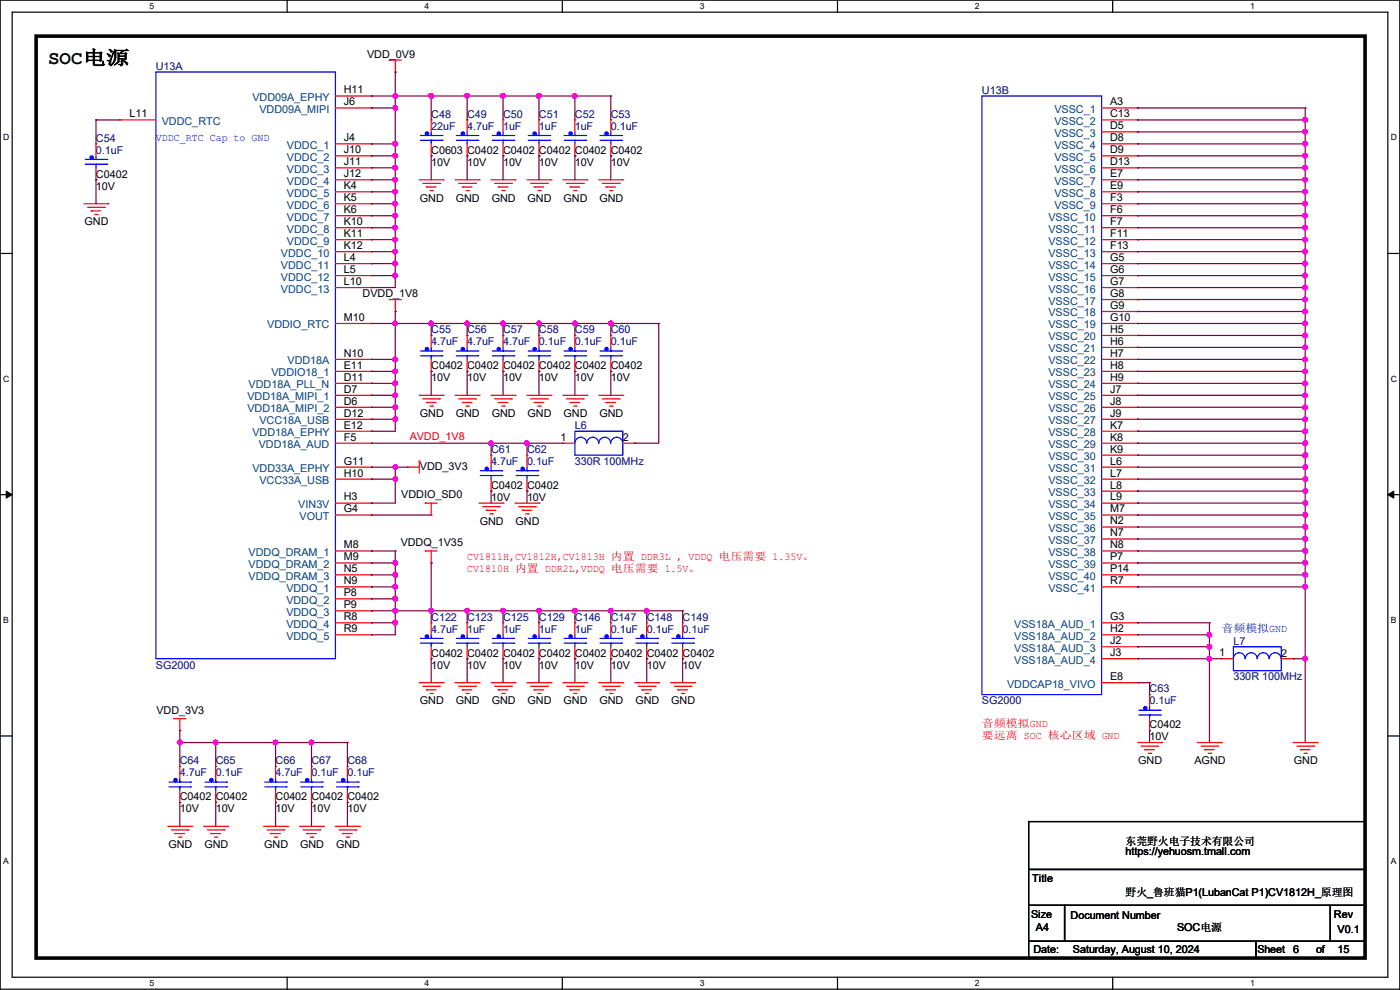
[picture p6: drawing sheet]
<svg xmlns="http://www.w3.org/2000/svg" width="297mm" height="210mm" viewBox="0 0 297 210" stroke-linecap="round" stroke-linejoin="round" font-family="sans-serif">
<defs><g id="words">
<text font-size="4.1" x="10.2" y="13.6">SOC电源</text>
<g font-size="2.3" fill="#000080">
<text x="33.1" y="14.8">U13A</text>
<text x="208.3" y="19.9">U13B</text>
<text x="91.5" y="25">C48</text>
<text x="91.5" y="27.5">22uF</text>
<text x="99.1" y="25">C49</text>
<text x="99.1" y="27.5">4.7uF</text>
<text x="106.7" y="25">C50</text>
<text x="106.7" y="27.5">1uF</text>
<text x="114.3" y="25">C51</text>
<text x="114.3" y="27.5">1uF</text>
<text x="122" y="25">C52</text>
<text x="122" y="27.5">1uF</text>
<text x="129.6" y="25">C53</text>
<text x="129.6" y="27.5">0.1uF</text>
<text x="20.4" y="30.1">C54</text>
<text x="20.4" y="32.6">0.1uF</text>
<text x="91.5" y="70.7">C55</text>
<text x="99.1" y="70.7">C56</text>
<text x="106.7" y="70.7">C57</text>
<text x="114.3" y="70.7">C58</text>
<text x="122" y="70.7">C59</text>
<text x="129.6" y="70.7">C60</text>
<text x="91.5" y="73.2">4.7uF</text>
<text x="99.1" y="73.2">4.7uF</text>
<text x="106.7" y="73.2">4.7uF</text>
<text x="114.3" y="73.2">0.1uF</text>
<text x="122" y="73.2">0.1uF</text>
<text x="129.6" y="73.2">0.1uF</text>
<text x="122" y="91">L6</text>
<text x="104.2" y="96.1">C61</text>
<text x="104.2" y="98.6">4.7uF</text>
<text x="111.8" y="96.1">C62</text>
<text x="111.8" y="98.6">0.1uF</text>
<text x="122" y="98.6">330R 100MHz</text>
<text x="91.5" y="131.7">C122</text>
<text x="99.1" y="131.7">C123</text>
<text x="106.7" y="131.7">C125</text>
<text x="114.3" y="131.7">C129</text>
<text x="122" y="131.7">C146</text>
<text x="129.6" y="131.7">C147</text>
<text x="137.2" y="131.7">C148</text>
<text x="144.8" y="131.7">C149</text>
<text x="91.5" y="134.2">4.7uF</text>
<text x="99.1" y="134.2">1uF</text>
<text x="106.7" y="134.2">1uF</text>
<text x="114.3" y="134.2">1uF</text>
<text x="122" y="134.2">1uF</text>
<text x="129.6" y="134.2">0.1uF</text>
<text x="137.2" y="134.2">0.1uF</text>
<text x="144.8" y="134.2">0.1uF</text>
<text x="261.7" y="136.7">L7</text>
<text x="33.1" y="141.8">SG2000</text>
<text x="208.3" y="149.4">SG2000</text>
<text x="243.9" y="146.9">C63</text>
<text x="243.9" y="149.4">0.1uF</text>
<text x="261.7" y="144.4">330R 100MHz</text>
<text x="38.1" y="162.1">C64</text>
<text x="38.1" y="164.7">4.7uF</text>
<text x="45.8" y="162.1">C65</text>
<text x="45.8" y="164.7">0.1uF</text>
<text x="58.5" y="162.1">C66</text>
<text x="58.5" y="164.7">4.7uF</text>
<text x="66.1" y="162.1">C67</text>
<text x="66.1" y="164.7">0.1uF</text>
<text x="73.7" y="162.1">C68</text>
<text x="73.7" y="164.7">0.1uF</text>
</g>
<g font-size="2.3">
<text x="77.9" y="12.3">VDD_0V9</text>
<text x="72.9" y="19.8">H11</text>
<text x="72.9" y="22.4">J6</text>
<text x="235.5" y="22.4">A3</text>
<text x="27.5" y="24.9">L11</text>
<text x="72.9" y="30">J4</text>
<text x="235.5" y="24.9">C13</text>
<text x="235.5" y="27.4">D5</text>
<text x="235.5" y="30">D8</text>
<text x="72.9" y="32.5">J10</text>
<text x="72.9" y="35.1">J11</text>
<text x="91.5" y="32.6">C0603</text>
<text x="91.5" y="35.1">10V</text>
<text x="99.1" y="32.6">C0402</text>
<text x="99.1" y="35.1">10V</text>
<text x="106.7" y="32.6">C0402</text>
<text x="106.7" y="35.1">10V</text>
<text x="114.3" y="32.6">C0402</text>
<text x="114.3" y="35.1">10V</text>
<text x="122" y="32.6">C0402</text>
<text x="122" y="35.1">10V</text>
<text x="129.6" y="32.6">C0402</text>
<text x="129.6" y="35.1">10V</text>
<text x="235.5" y="32.5">D9</text>
<text x="235.5" y="35.1">D13</text>
<text x="20.4" y="37.7">C0402</text>
<text x="20.4" y="40.2">10V</text>
<text x="72.9" y="37.6">J12</text>
<text x="72.9" y="40.1">K4</text>
<text x="235.5" y="37.6">E7</text>
<text x="235.5" y="40.1">E9</text>
<text x="17.9" y="47.8">GND</text>
<text x="72.9" y="42.7">K5</text>
<text x="72.9" y="45.2">K6</text>
<text x="72.9" y="47.8">K10</text>
<text x="89.1" y="42.8">GND</text>
<text x="96.7" y="42.8">GND</text>
<text x="104.3" y="42.8">GND</text>
<text x="111.9" y="42.8">GND</text>
<text x="119.6" y="42.8">GND</text>
<text x="127.2" y="42.8">GND</text>
<text x="235.5" y="42.7">F3</text>
<text x="235.5" y="45.2">F6</text>
<text x="235.5" y="47.8">F7</text>
<text x="72.9" y="50.3">K11</text>
<text x="72.9" y="52.8">K12</text>
<text x="235.5" y="50.3">F11</text>
<text x="235.5" y="52.8">F13</text>
<text x="72.9" y="55.4">L4</text>
<text x="72.9" y="57.9">L5</text>
<text x="235.5" y="55.4">G5</text>
<text x="235.5" y="57.9">G6</text>
<text x="72.9" y="60.5">L10</text>
<text x="76.9" y="63.1">DVDD_1V8</text>
<text x="235.5" y="60.5">G7</text>
<text x="235.5" y="63">G8</text>
<text x="235.5" y="65.5">G9</text>
<text x="72.9" y="68.1">M10</text>
<text x="235.5" y="68.1">G10</text>
<text x="235.5" y="70.6">H5</text>
<text x="72.9" y="75.7">N10</text>
<text x="235.5" y="73.2">H6</text>
<text x="235.5" y="75.7">H7</text>
<text x="72.9" y="78.2">E11</text>
<text x="72.9" y="80.8">D11</text>
<text x="72.9" y="83.3">D7</text>
<text x="91.5" y="78.3">C0402</text>
<text x="91.5" y="80.9">10V</text>
<text x="99.1" y="78.3">C0402</text>
<text x="99.1" y="80.9">10V</text>
<text x="106.7" y="78.3">C0402</text>
<text x="106.7" y="80.9">10V</text>
<text x="114.3" y="78.3">C0402</text>
<text x="114.3" y="80.9">10V</text>
<text x="122" y="78.3">C0402</text>
<text x="122" y="80.9">10V</text>
<text x="129.6" y="78.3">C0402</text>
<text x="129.6" y="80.9">10V</text>
<text x="235.5" y="78.2">H8</text>
<text x="235.5" y="80.8">H9</text>
<text x="235.5" y="83.3">J7</text>
<text x="72.9" y="85.9">D6</text>
<text x="72.9" y="88.4">D12</text>
<text x="89.1" y="88.5">GND</text>
<text x="96.7" y="88.5">GND</text>
<text x="104.3" y="88.5">GND</text>
<text x="111.9" y="88.5">GND</text>
<text x="119.6" y="88.5">GND</text>
<text x="127.2" y="88.5">GND</text>
<text x="235.5" y="85.9">J8</text>
<text x="235.5" y="88.4">J9</text>
<text x="72.9" y="90.9">E12</text>
<text x="72.9" y="93.5">F5</text>
<text x="118.9" y="93.5">1</text>
<text x="132.1" y="93.6">2</text>
<text x="235.5" y="90.9">K7</text>
<text x="235.5" y="93.5">K8</text>
<text x="72.9" y="98.6">G11</text>
<text x="72.9" y="101.1">H10</text>
<text x="89.1" y="99.7">VDD_3V3</text>
<text x="235.5" y="96">K9</text>
<text x="235.5" y="98.6">L6</text>
<text x="235.5" y="101.1">L7</text>
<text x="72.9" y="106.2">H3</text>
<text x="85.1" y="105.7">VDDIO_SD0</text>
<text x="104.2" y="103.7">C0402</text>
<text x="104.2" y="106.3">10V</text>
<text x="111.8" y="103.7">C0402</text>
<text x="111.8" y="106.3">10V</text>
<text x="235.5" y="103.6">L8</text>
<text x="235.5" y="106.2">L9</text>
<text x="72.9" y="108.7">G4</text>
<text x="101.8" y="111.3">GND</text>
<text x="109.4" y="111.3">GND</text>
<text x="235.5" y="108.7">M7</text>
<text x="235.5" y="111.3">N2</text>
<text x="235.5" y="113.8">N7</text>
<text x="72.9" y="116.3">M8</text>
<text x="72.9" y="118.9">M9</text>
<text x="85" y="115.9">VDDQ_1V35</text>
<text x="235.5" y="116.3">N8</text>
<text x="235.5" y="118.9">P7</text>
<text x="72.9" y="121.4">N5</text>
<text x="72.9" y="124">N9</text>
<text x="235.5" y="121.4">P14</text>
<text x="235.5" y="124">R7</text>
<text x="72.9" y="126.5">P8</text>
<text x="72.9" y="129">P9</text>
<text x="72.9" y="131.6">R8</text>
<text x="235.5" y="131.6">G3</text>
<text x="72.9" y="134.1">R9</text>
<text x="235.5" y="134.1">H2</text>
<text x="235.5" y="136.7">J2</text>
<text x="91.5" y="139.3">C0402</text>
<text x="91.5" y="141.8">10V</text>
<text x="99.1" y="139.3">C0402</text>
<text x="99.1" y="141.8">10V</text>
<text x="106.7" y="139.3">C0402</text>
<text x="106.7" y="141.8">10V</text>
<text x="114.3" y="139.3">C0402</text>
<text x="114.3" y="141.8">10V</text>
<text x="122" y="139.3">C0402</text>
<text x="122" y="141.8">10V</text>
<text x="129.6" y="139.3">C0402</text>
<text x="129.6" y="141.8">10V</text>
<text x="137.2" y="139.3">C0402</text>
<text x="137.2" y="141.8">10V</text>
<text x="144.8" y="139.3">C0402</text>
<text x="144.8" y="141.8">10V</text>
<text x="235.5" y="139.2">J3</text>
<text x="258.6" y="139.2">1</text>
<text x="271.8" y="139.3">2</text>
<text x="89.1" y="149.4">GND</text>
<text x="96.7" y="149.4">GND</text>
<text x="104.3" y="149.4">GND</text>
<text x="111.9" y="149.4">GND</text>
<text x="119.6" y="149.4">GND</text>
<text x="127.2" y="149.4">GND</text>
<text x="134.8" y="149.4">GND</text>
<text x="142.4" y="149.4">GND</text>
<text x="235.5" y="144.3">E8</text>
<text x="33.2" y="151.5">VDD_3V3</text>
<text x="243.9" y="154.5">C0402</text>
<text x="243.9" y="157.1">10V</text>
<text x="241.5" y="162.1">GND</text>
<text x="253.4" y="162.1">AGND</text>
<text x="274.5" y="162.1">GND</text>
<text x="38.1" y="169.8">C0402</text>
<text x="38.1" y="172.3">10V</text>
<text x="45.8" y="169.8">C0402</text>
<text x="45.8" y="172.3">10V</text>
<text x="58.5" y="169.8">C0402</text>
<text x="58.5" y="172.3">10V</text>
<text x="66.1" y="169.8">C0402</text>
<text x="66.1" y="172.3">10V</text>
<text x="73.7" y="169.8">C0402</text>
<text x="73.7" y="172.3">10V</text>
<text x="35.7" y="179.9">GND</text>
<text x="43.4" y="179.9">GND</text>
<text x="56.1" y="179.9">GND</text>
<text x="63.7" y="179.9">GND</text>
<text x="71.3" y="179.9">GND</text>
<text x="238.8" y="179.2">东莞野火电子技术有限公司</text>
<text x="238.8" y="181.4">https://yehuosm.tmall.com</text>
<text x="219" y="187">Title</text>
<text x="238.8" y="190.1">野火_鲁班猫P1(LubanCat P1)CV1812H_原理图</text>
<text x="218.7" y="194.6">Size</text>
<text x="219.8" y="197.4">A4</text>
<text x="227.1" y="194.9">Document Number</text>
<text x="249.7" y="197.4">SOC电源</text>
<text x="283" y="194.6">Rev</text>
<text x="283.8" y="197.9">V0.1</text>
<text x="219.2" y="202.3">Date:</text>
<text x="227.6" y="202.3">Saturday, August 10, 2024</text>
<text x="266.8" y="202.3">Sheet</text>
<text x="274.4" y="202.3">6</text>
<text x="279.2" y="202.3">of</text>
<text x="283.8" y="202.3">15</text>
</g>
<g font-size="2.3" fill="#004080">
<text x="53.6" y="21.4">VDD09A_EPHY</text>
<text x="55" y="24">VDD09A_MIPI</text>
<text x="223.7" y="24">VSSC_1</text>
<text x="34.3" y="26.5">VDDC_RTC</text>
<text x="223.7" y="26.5">VSSC_2</text>
<text x="223.7" y="29">VSSC_3</text>
<text x="60.9" y="31.6">VDDC_1</text>
<text x="60.9" y="34.1">VDDC_2</text>
<text x="223.7" y="31.6">VSSC_4</text>
<text x="223.7" y="34.1">VSSC_5</text>
<text x="60.9" y="36.7">VDDC_3</text>
<text x="60.9" y="39.2">VDDC_4</text>
<text x="60.9" y="41.7">VDDC_5</text>
<text x="223.7" y="36.7">VSSC_6</text>
<text x="223.7" y="39.2">VSSC_7</text>
<text x="223.7" y="41.7">VSSC_8</text>
<text x="60.9" y="44.3">VDDC_6</text>
<text x="60.9" y="46.8">VDDC_7</text>
<text x="222.4" y="46.8">VSSC_10</text>
<text x="223.7" y="44.3">VSSC_9</text>
<text x="60.9" y="49.4">VDDC_8</text>
<text x="60.9" y="51.9">VDDC_9</text>
<text x="222.4" y="49.4">VSSC_11</text>
<text x="222.4" y="51.9">VSSC_12</text>
<text x="59.6" y="54.4">VDDC_10</text>
<text x="59.6" y="57">VDDC_11</text>
<text x="59.6" y="59.5">VDDC_12</text>
<text x="222.4" y="54.4">VSSC_13</text>
<text x="222.4" y="57">VSSC_14</text>
<text x="222.4" y="59.5">VSSC_15</text>
<text x="59.6" y="62.1">VDDC_13</text>
<text x="222.4" y="62.1">VSSC_16</text>
<text x="222.4" y="64.6">VSSC_17</text>
<text x="56.7" y="69.7">VDDIO_RTC</text>
<text x="222.4" y="67.1">VSSC_18</text>
<text x="222.4" y="69.7">VSSC_19</text>
<text x="61" y="77.3">VDD18A</text>
<text x="222.4" y="72.2">VSSC_20</text>
<text x="222.4" y="74.8">VSSC_21</text>
<text x="222.4" y="77.3">VSSC_22</text>
<text x="52.7" y="82.4">VDD18A_PLL_N</text>
<text x="57.6" y="79.8">VDDIO18_1</text>
<text x="222.4" y="79.8">VSSC_23</text>
<text x="222.4" y="82.4">VSSC_24</text>
<text x="52.5" y="84.9">VDD18A_MIPI_1</text>
<text x="52.5" y="87.5">VDD18A_MIPI_2</text>
<text x="222.4" y="84.9">VSSC_25</text>
<text x="222.4" y="87.5">VSSC_26</text>
<text x="53.6" y="92.5">VDD18A_EPHY</text>
<text x="54.9" y="95.1">VDD18A_AUD</text>
<text x="55" y="90">VCC18A_USB</text>
<text x="222.4" y="90">VSSC_27</text>
<text x="222.4" y="92.5">VSSC_28</text>
<text x="222.4" y="95.1">VSSC_29</text>
<text x="53.6" y="100.2">VDD33A_EPHY</text>
<text x="222.4" y="97.6">VSSC_30</text>
<text x="222.4" y="100.2">VSSC_31</text>
<text x="55" y="102.7">VCC33A_USB</text>
<text x="63.3" y="107.8">VIN3V</text>
<text x="222.4" y="102.7">VSSC_32</text>
<text x="222.4" y="105.2">VSSC_33</text>
<text x="222.4" y="107.8">VSSC_34</text>
<text x="63.5" y="110.3">VOUT</text>
<text x="222.4" y="110.3">VSSC_35</text>
<text x="222.4" y="112.9">VSSC_36</text>
<text x="52.7" y="117.9">VDDQ_DRAM_1</text>
<text x="222.4" y="115.4">VSSC_37</text>
<text x="222.4" y="117.9">VSSC_38</text>
<text x="52.7" y="120.5">VDDQ_DRAM_2</text>
<text x="52.7" y="123">VDDQ_DRAM_3</text>
<text x="60.7" y="125.6">VDDQ_1</text>
<text x="222.4" y="120.5">VSSC_39</text>
<text x="222.4" y="123">VSSC_40</text>
<text x="222.4" y="125.6">VSSC_41</text>
<text x="60.7" y="128.1">VDDQ_2</text>
<text x="60.7" y="130.6">VDDQ_3</text>
<text x="60.7" y="133.2">VDDQ_4</text>
<text x="60.7" y="135.7">VDDQ_5</text>
<text x="215.2" y="133.2">VSS18A_AUD_1</text>
<text x="215.2" y="135.7">VSS18A_AUD_2</text>
<text x="215.2" y="138.3">VSS18A_AUD_3</text>
<text x="215.2" y="140.8">VSS18A_AUD_4</text>
<text x="213.7" y="145.9">VDDCAP18_VIVO</text>
</g>
<g font-size="2.3" fill="#00f">
<text x="33.1" y="29.8">VDDC_RTC Cap to GND</text>
<text x="259.1" y="134">音频模拟GND</text>
</g>
<g font-size="2.3" fill="#f00">
<text x="86.9" y="93.3">AVDD_1V8</text>
<text x="99.1" y="118.7">CV1811H,CV1812H,CV1813H 内置 DDR3L , VDDQ 电压需要 1.35V。</text>
<text x="99.1" y="121.3">CV1810H 内置 DDR2L,VDDQ 电压需要 1.5V。</text>
<text x="208.3" y="154.3">音频模拟GND</text>
<text x="208.3" y="156.8">要远离 SOC 核心区域 GND</text>
</g>
<g font-size="1.8">
<text x="31.7" y="1.9">5</text>
<text x="90.1" y="1.9">4</text>
<text x="148.5" y="1.9">3</text>
<text x="206.8" y="1.9">2</text>
<text x="265.2" y="1.9">1</text>
<text x=".7" y="29.8">D</text>
<text x="295.1" y="29.8">D</text>
<text x=".7" y="80.9">C</text>
<text x="295.1" y="80.9">C</text>
<text x=".7" y="132.1">B</text>
<text x="295.1" y="132.1">B</text>
<text x=".7" y="183.3">A</text>
<text x="295.1" y="183.3">A</text>
<text x="31.7" y="209.2">5</text>
<text x="90.1" y="209.2">4</text>
<text x="148.5" y="209.2">3</text>
<text x="206.8" y="209.2">2</text>
<text x="265.2" y="209.2">1</text>
</g>
</g></defs>
<path d="M0 0h297v209.8h-297zM2.6 2.6h291.8v204.7h-291.8z" fill="none" stroke="#000" stroke-width=".25"/>
<g fill="#fff">
<path d="M31.7 .3h1v2h-1z"/>
<path d="M31.7 207.6h1v1.9h-1z"/>
</g>
<path d="M60.9 0v2.6M60.9 207.3v2.5" fill="none" stroke="#000" stroke-width=".25"/>
<g fill="#fff">
<path d="M90.1 .3h1v2h-1z"/>
<path d="M90.1 207.6h1v1.9h-1z"/>
</g>
<path d="M119.3 0v2.6M119.3 207.3v2.5" fill="none" stroke="#000" stroke-width=".25"/>
<g fill="#fff">
<path d="M148.5 .3h.9v2h-.9z"/>
<path d="M148.5 207.6h.9v1.9h-.9z"/>
</g>
<path d="M177.7 0v2.6M177.7 207.3v2.5" fill="none" stroke="#000" stroke-width=".25"/>
<g fill="#fff">
<path d="M206.8 .3h1v2h-1z"/>
<path d="M206.8 207.6h1v1.9h-1z"/>
</g>
<path d="M236.1 0v2.6M236.1 207.3v2.5" fill="none" stroke="#000" stroke-width=".25"/>
<g fill="#fff">
<path d="M265.2 .3h1v2h-1z"/>
<path d="M265.2 207.6h1v1.9h-1z"/>
<path d="M.7 28.2h1.2v1.9h-1.2z"/>
<path d="M295.1 28.2h1.2v1.9h-1.2z"/>
<path d="M.7 79.3h1.2v2h-1.2z"/>
<path d="M295.1 79.3h1.2v2h-1.2z"/>
</g>
<path d="M0 53.8h2.6M294.4 53.8h2.6" fill="none" stroke="#000" stroke-width=".25"/>
<g fill="#fff">
<path d="M.7 130.5h1.2v2h-1.2z"/>
<path d="M295.1 130.5h1.1v2h-1.1z"/>
</g>
<path d="M0 104.9h2.6M294.4 104.9h2.6" fill="none" stroke="#000" stroke-width=".25"/>
<path d="M1.3 104.2l1.3 .7-1.3 .8zM294.4 104.9l1.3-.7v1.5z" fill="#000" stroke="#000" stroke-width=".21"/>
<g fill="#fff">
<path d="M.7 181.7h1.2v2h-1.2z"/>
<path d="M295.1 181.7h1.1v2h-1.1z"/>
</g>
<path d="M0 156.1h2.6M294.4 156.1h2.6M218.2 174.3h71.4v10.1h-71.4zM218.2 184.4h71.4v7.7h-71.4zM218.2 192.1h7.6v7.6h-7.6zM218.2 199.7h48.3v3.5h-48.3zM225.8 192.1h56.4v7.6h-56.4zM266.5 199.7h23.1v3.5h-23.1zM282.2 192.1h7.4v7.6h-7.4z" fill="none" stroke="#000" stroke-width=".25"/>
<path d="M7.7 7.7h281.9v195.5h-281.9z" fill="none" stroke="#000" stroke-width=".76"/>
<g fill="none" stroke="#f00" stroke-width=".25">
<path d="M82.6 12.7h.1M82.6 12.7h2.5M83.9 15.3h.1M83.9 12.7v2.6M20.4 30.5h.1M20.4 38.1h.1M20.4 30.5v2.6M20.4 35.6v2.5M25.4 25.4h.1M25.4 25.4h7.7M71.2 38.1h7.6M71.2 20.4h7.6"/>
<path d="M71.2 22.9h7.6M71.2 30.5h7.6M71.2 33.1h7.6M71.2 35.6h7.6M78.8 20.4h.1M78.8 22.9h.1M78.8 30.5h.1M78.8 33.1h.1M78.8 35.6h.1M78.8 38.1h.1M88.9 38.1h5.1M89.7 38.9h3.6"/>
<path d="M90.5 39.7h.1M90.5 39.7h2M91.5 25.4h.1M91.5 33.1h.1M91.5 25.4v2.6M91.5 30.5v2.6M93.3 38.9h.1M94 38.1h.1M96.6 38.1h5M97.3 38.9h3.6M98.1 39.7h.1M98.1 39.7h2"/>
<path d="M99.1 25.4h.1M99.1 33.1h.1M99.1 25.4v2.6M99.1 30.5v2.6M100.9 38.9h.1M101.6 38.1h.1M104.2 38.1h5.1M104.9 38.9h3.6M105.7 39.7h.1M105.7 39.7h2M106.7 25.4h.1M106.7 33.1h.1"/>
<path d="M106.7 25.4v2.6M106.7 30.5v2.6M108.5 38.9h.1M109.3 38.1h.1M111.8 38.1h5.1M112.6 38.9h3.5M113.3 39.7h.1M113.3 39.7h2.1M114.3 25.4h.1M114.3 33.1h.1M114.3 25.4v2.6M114.3 30.5v2.6"/>
<path d="M116.1 38.9h.1M116.9 38.1h.1M119.4 38.1h5.1M120.2 38.9h3.5M120.9 39.7h.1M120.9 39.7h2.1M122 25.4h.1M122 33.1h.1M122 25.4v2.6M122 30.5v2.6M123.7 38.9h.1M124.5 38.1h.1"/>
<path d="M127 38.1h5.1M127.8 38.9h3.6M128.6 39.7h.1M128.6 39.7h2M129.6 25.4h.1M129.6 33.1h.1M129.6 25.4v2.6M129.6 30.5v2.6M131.4 38.9h.1M132.1 38.1h.1M233.7 38.1h7.6M233.7 22.9h7.6"/>
<path d="M233.7 30.5h7.6M233.7 33.1h7.6M233.7 35.6h7.6M233.7 25.4h7.6M233.7 28h7.6M241.3 25.4h.1M241.3 28h.1M241.3 30.5h.1M241.3 33.1h.1M241.3 35.6h.1M241.3 38.1h.1M241.3 22.9h.1"/>
<path d="M17.8 43.2h5.1M18.6 44h3.5M19.3 44.7h.1M19.3 44.7h2.1M20.1 45.5h.5M20.6 45.5h.1M22.1 44h.1M22.9 43.2h.1M71.2 43.2h7.6M71.2 40.7h7.6M71.2 45.8h7.6M71.2 48.3h7.6"/>
<path d="M71.2 50.8h7.6M71.2 53.4h7.6M71.2 55.9h7.6M71.2 58.5h7.6M78.8 40.7h.1M78.8 43.2h.1M78.8 45.8h.1M78.8 48.3h.1M78.8 50.8h.1M78.8 53.4h.1M78.8 55.9h.1M78.8 58.5h.1"/>
<path d="M91.2 40.4h.5M91.7 40.4h.1M98.8 40.4h.6M99.4 40.4h.1M106.5 40.4h.5M107 40.4h.1M114.1 40.4h.5M114.6 40.4h.1M121.7 40.4h.5M122.2 40.4h.1M129.3 40.4h.5M129.8 40.4h.1"/>
<path d="M233.7 43.2h7.6M233.7 40.7h7.6M233.7 45.8h7.6M233.7 48.3h7.6M233.7 50.8h7.6M233.7 53.4h7.6M233.7 55.9h7.6M233.7 58.5h7.6M241.3 40.7h.1M241.3 43.2h.1M241.3 45.8h.1M241.3 48.3h.1"/>
<path d="M241.3 50.8h.1M241.3 53.4h.1M241.3 55.9h.1M241.3 58.5h.1M71.2 61h7.6M71.2 68.6h7.6M71.2 76.2h7.6M71.2 78.8h7.6M78.8 61h.1M78.8 68.6h.1M78.8 76.2h.1M78.8 78.8h.1"/>
<path d="M82.6 63.5h.1M82.6 63.5h2.5M83.9 66.1h.1M83.9 63.5v2.6M91.5 71.2h.1M91.5 78.8h.1M91.5 71.2v2.5M91.5 76.2v2.6M99.1 71.2h.1M99.1 78.8h.1M99.1 71.2v2.5M99.1 76.2v2.6"/>
<path d="M106.7 71.2h.1M106.7 78.8h.1M106.7 71.2v2.5M106.7 76.2v2.6M114.3 71.2h.1M114.3 78.8h.1M114.3 71.2v2.5M114.3 76.2v2.6M122 71.2h.1M122 78.8h.1M122 71.2v2.5M122 76.2v2.6"/>
<path d="M129.6 71.2h.1M129.6 78.8h.1M129.6 71.2v2.5M129.6 76.2v2.6M233.7 63.5h7.6M233.7 61h7.6M233.7 68.6h7.6M233.7 76.2h7.6M233.7 78.8h7.6M233.7 66.1h7.6M233.7 71.2h7.6M233.7 73.7h7.6"/>
<path d="M241.3 61h.1M241.3 63.5h.1M241.3 66.1h.1M241.3 68.6h.1M241.3 71.2h.1M241.3 73.7h.1M241.3 76.2h.1M241.3 78.8h.1M71.2 83.9h7.6M71.2 99.1h7.6M71.2 81.3h7.6M71.2 86.4h7.6"/>
<path d="M71.2 88.9h7.6M71.2 91.5h7.6M71.2 94h7.6M78.8 81.3h.1M78.8 83.9h.1M78.8 86.4h.1M78.8 88.9h.1M78.8 91.5h.1M78.8 94h.1M78.8 99.1h.1M86.4 99.1h.1M86.4 99.1h2.5"/>
<path d="M88.9 97.8h.1M88.9 83.9h5.1M88.9 97.8v2.6M89.7 84.6h3.6M90.5 85.4h.1M90.5 85.4h2M91.2 86.1h.5M91.7 86.1h.1M93.3 84.6h.1M94 83.9h.1M96.6 83.9h5M97.3 84.6h3.6"/>
<path d="M98.1 85.4h.1M98.1 85.4h2M98.8 86.1h.6M99.4 86.1h.1M100.9 84.6h.1M101.6 83.9h.1M104.2 96.6h.1M104.2 83.9h5.1M104.2 96.6v2.5M104.9 84.6h3.6M105.7 85.4h.1M105.7 85.4h2"/>
<path d="M106.5 86.1h.5M107 86.1h.1M108.5 84.6h.1M109.3 83.9h.1M111.8 96.6h.1M111.8 83.9h5.1M111.8 96.6v2.5M112.6 84.6h3.5M113.3 85.4h.1M113.3 85.4h2.1M114.1 86.1h.5M114.6 86.1h.1"/>
<path d="M116.1 84.6h.1M116.9 83.9h.1M119.4 94h.1M119.4 83.9h5.1M119.4 94h2.6M120.2 84.6h3.5M120.9 85.4h.1M120.9 85.4h2.1M121.7 86.1h.5M122.2 86.1h.1M123.7 84.6h.1M124.5 83.9h.1"/>
<path d="M127 83.9h5.1M127.8 84.6h3.6M128.6 85.4h.1M128.6 85.4h2M129.3 86.1h.5M129.8 86.1h.1M131.4 84.6h.1M132.1 83.9h.1M132.1 94h2.6M134.7 94h.1M233.7 83.9h7.6M233.7 99.1h7.6"/>
<path d="M233.7 81.3h7.6M233.7 86.4h7.6M233.7 88.9h7.6M233.7 91.5h7.6M233.7 94h7.6M233.7 96.6h7.6M241.3 81.3h.1M241.3 83.9h.1M241.3 86.4h.1M241.3 88.9h.1M241.3 91.5h.1M241.3 94h.1"/>
<path d="M241.3 96.6h.1M241.3 99.1h.1M71.2 106.7h7.6M71.2 116.9h7.6M71.2 101.6h7.6M71.2 109.3h7.6M71.2 119.4h7.6M78.8 101.6h.1M78.8 106.7h.1M78.8 109.3h.1M78.8 116.9h.1M78.8 119.4h.1"/>
<path d="M90.2 106.7h.1M90.2 116.9h.1M90.2 106.7h2.6M90.2 116.9h2.6M91.5 109.3h.1M91.5 119.4h.1M91.5 106.7v2.6M91.5 116.9v2.5M101.6 106.7h5.1M102.4 107.5h3.6M103.2 108.2h.1M103.2 108.2h2"/>
<path d="M103.9 109h.5M104.2 104.2h.1M104.2 101.6v2.6M104.4 109h.1M106 107.5h.1M106.7 106.7h.1M109.3 106.7h5M110 107.5h3.6M110.8 108.2h.1M110.8 108.2h2M111.5 109h.6M111.8 104.2h.1"/>
<path d="M111.8 101.6v2.6M112.1 109h.1M113.6 107.5h.1M114.3 106.7h.1M233.7 106.7h7.6M233.7 116.9h7.6M233.7 101.6h7.6M233.7 109.3h7.6M233.7 119.4h7.6M233.7 104.2h7.6M233.7 111.8h7.6M233.7 114.3h7.6"/>
<path d="M241.3 101.6h.1M241.3 104.2h.1M241.3 106.7h.1M241.3 109.3h.1M241.3 111.8h.1M241.3 114.3h.1M241.3 116.9h.1M241.3 119.4h.1M71.2 122h7.6M71.2 124.5h7.6M71.2 127h7.6M71.2 129.6h7.6"/>
<path d="M71.2 132.1h7.6M71.2 134.7h7.6M78.8 122h.1M78.8 124.5h.1M78.8 127h.1M78.8 129.6h.1M78.8 132.1h.1M78.8 134.7h.1M91.5 132.1h.1M91.5 139.7h.1M91.5 132.1v2.6M91.5 137.2v2.5"/>
<path d="M99.1 132.1h.1M99.1 139.7h.1M99.1 132.1v2.6M99.1 137.2v2.5M106.7 132.1h.1M106.7 139.7h.1M106.7 132.1v2.6M106.7 137.2v2.5M114.3 132.1h.1M114.3 139.7h.1M114.3 132.1v2.6M114.3 137.2v2.5"/>
<path d="M122 132.1h.1M122 139.7h.1M122 132.1v2.6M122 137.2v2.5M129.6 132.1h.1M129.6 139.7h.1M129.6 132.1v2.6M129.6 137.2v2.5M137.2 132.1h.1M137.2 139.7h.1M137.2 132.1v2.6M137.2 137.2v2.5"/>
<path d="M144.8 132.1h.1M144.8 139.7h.1M144.8 132.1v2.6M144.8 137.2v2.5M233.7 122h7.6M233.7 124.5h7.6M233.7 132.1h7.6M233.7 134.7h7.6M233.7 137.2h7.6M233.7 139.7h7.6M241.3 122h.1M241.3 124.5h.1"/>
<path d="M241.3 132.1h.1M241.3 134.7h.1M241.3 137.2h.1M241.3 139.7h.1M259.1 139.7h.1M259.1 139.7h2.6M271.8 139.7h2.6M274.4 139.7h.1M36.9 152.4h.1M36.9 152.4h2.5M38.1 155h.1M38.1 152.4v2.6"/>
<path d="M88.9 144.8h5.1M89.7 145.6h3.6M90.5 146.3h.1M90.5 146.3h2M91.2 147.1h.5M91.7 147.1h.1M93.3 145.6h.1M94 144.8h.1M96.6 144.8h5M97.3 145.6h3.6M98.1 146.3h.1M98.1 146.3h2"/>
<path d="M98.8 147.1h.6M99.4 147.1h.1M100.9 145.6h.1M101.6 144.8h.1M104.2 144.8h5.1M104.9 145.6h3.6M105.7 146.3h.1M105.7 146.3h2M106.5 147.1h.5M107 147.1h.1M108.5 145.6h.1M109.3 144.8h.1"/>
<path d="M111.8 144.8h5.1M112.6 145.6h3.5M113.3 146.3h.1M113.3 146.3h2.1M114.1 147.1h.5M114.6 147.1h.1M116.1 145.6h.1M116.9 144.8h.1M119.4 144.8h5.1M120.2 145.6h3.5M120.9 146.3h.1M120.9 146.3h2.1"/>
<path d="M121.7 147.1h.5M122.2 147.1h.1M123.7 145.6h.1M124.5 144.8h.1M127 144.8h5.1M127.8 145.6h3.6M128.6 146.3h.1M128.6 146.3h2M129.3 147.1h.5M129.8 147.1h.1M131.4 145.6h.1M132.1 144.8h.1"/>
<path d="M134.7 144.8h5M135.4 145.6h3.6M136.2 146.3h.1M136.2 146.3h2M136.9 147.1h.6M137.5 147.1h.1M139 145.6h.1M139.7 144.8h.1M142.3 144.8h5.1M143 145.6h3.6M143.8 146.3h.1M143.8 146.3h2"/>
<path d="M144.6 147.1h.5M145.1 147.1h.1M146.6 145.6h.1M147.4 144.8h.1M233.7 144.8h7.6M241.3 144.8h.1M241.3 157.5h5.1M242.1 158.3h3.6M242.9 159h.1M242.9 159h2M243.6 159.8h.5M243.9 147.4h.1"/>
<path d="M243.9 155h.1M243.9 147.4v2.5M243.9 152.4v2.6M244.1 159.8h.1M245.7 158.3h.1M246.4 157.5h.1M254 157.5h5.1M254.8 158.3h3.6M255.6 159h.1M255.6 159h2M256.3 159.8h.5M256.8 159.8h.1"/>
<path d="M258.4 158.3h.1M259.1 157.5h.1M274.4 157.5h5M275.1 158.3h3.6M275.9 159h.1M275.9 159h2M276.6 159.8h.6M277.2 159.8h.1M278.7 158.3h.1M279.4 157.5h.1M35.6 175.3h5.1M36.4 176.1h3.5"/>
<path d="M37.1 176.8h.1M37.1 176.8h2.1M37.9 177.6h.5M38.1 162.6h.1M38.1 170.2h.1M38.1 162.6v2.5M38.1 167.7v2.5M38.4 177.6h.1M39.9 176.1h.1M40.7 175.3h.1M43.2 175.3h5.1M44 176.1h3.5"/>
<path d="M44.7 176.8h.1M44.7 176.8h2.1M45.5 177.6h.5M45.8 162.6h.1M45.8 170.2h.1M45.8 162.6v2.5M45.8 167.7v2.5M46 177.6h.1M47.5 176.1h.1M48.3 175.3h.1M55.9 175.3h5.1M56.7 176.1h3.5"/>
<path d="M57.4 176.8h.1M57.4 176.8h2.1M58.2 177.6h.5M58.5 162.6h.1M58.5 170.2h.1M58.5 162.6v2.5M58.5 167.7v2.5M58.7 177.6h.1M60.2 176.1h.1M61 175.3h.1M63.5 175.3h5.1M64.3 176.1h3.6"/>
<path d="M65.1 176.8h.1M65.1 176.8h2M65.8 177.6h.5M66.1 162.6h.1M66.1 170.2h.1M66.1 162.6v2.5M66.1 167.7v2.5M66.3 177.6h.1M67.9 176.1h.1M68.6 175.3h.1M71.2 175.3h5M71.9 176.1h3.6"/>
<path d="M72.7 176.8h.1M72.7 176.8h2M73.4 177.6h.6M73.7 162.6h.1M73.7 170.2h.1M73.7 162.6v2.5M73.7 167.7v2.5M74 177.6h.1M75.5 176.1h.1M76.2 175.3h.1"/>
</g>
<g fill="none" stroke="#00f" stroke-width=".25">
<path d="M33.1 15.3h38.1v124.4h-38.1zM18.1 34.8h4.5M18.1 33.8h4.5M20.4 34.8h.1M20.4 33.8h.1M20.4 33.1v.7M20.4 34.8v.8M22.6 34.8h.1M22.6 33.8h.1M89.2 29.8h4.6M89.2 28.7h4.6M91.5 29.8h.1"/>
<path d="M91.5 28.7h.1M91.5 28v.7M91.5 29.8v.7M93.8 29.8h.1M93.8 28.7h.1M96.8 29.8h4.6M96.8 28.7h4.6M99.1 29.8h.1M99.1 28.7h.1M99.1 28v.7M99.1 29.8v.7M101.4 29.8h.1"/>
<path d="M101.4 28.7h.1M104.4 29.8h4.6M104.4 28.7h4.6M106.7 29.8h.1M106.7 28.7h.1M106.7 28v.7M106.7 29.8v.7M109 29.8h.1M109 28.7h.1M112.1 29.8h4.5M112.1 28.7h4.5M114.3 29.8h.1"/>
<path d="M114.3 28.7h.1M114.3 28v.7M114.3 29.8v.7M116.6 29.8h.1M116.6 28.7h.1M119.7 29.8h4.5M119.7 28.7h4.5M122 29.8h.1M122 28.7h.1M122 28v.7M122 29.8v.7M124.2 29.8h.1"/>
<path d="M124.2 28.7h.1M127.3 29.8h4.6M127.3 28.7h4.6M129.6 29.8h.1M129.6 28.7h.1M129.6 28v.7M129.6 29.8v.7M131.9 29.8h.1M131.9 28.7h.1M208.3 20.4h25.4v127h-25.4zM89.2 75.5h4.6M89.2 74.5h4.6"/>
<path d="M91.5 75.5h.1M91.5 74.5h.1M91.5 73.7v.8M91.5 75.5v.7M93.8 75.5h.1M93.8 74.5h.1M96.8 75.5h4.6M96.8 74.5h4.6M99.1 75.5h.1M99.1 74.5h.1M99.1 73.7v.8M99.1 75.5v.7"/>
<path d="M101.4 75.5h.1M101.4 74.5h.1M104.4 75.5h4.6M104.4 74.5h4.6M106.7 75.5h.1M106.7 74.5h.1M106.7 73.7v.8M106.7 75.5v.7M109 75.5h.1M109 74.5h.1M112.1 75.5h4.5M112.1 74.5h4.5"/>
<path d="M114.3 75.5h.1M114.3 74.5h.1M114.3 73.7v.8M114.3 75.5v.7M116.6 75.5h.1M116.6 74.5h.1M119.7 75.5h4.5M119.7 74.5h4.5M122 75.5h.1M122 74.5h.1M122 73.7v.8M122 75.5v.7"/>
<path d="M124.2 75.5h.1M124.2 74.5h.1M127.3 75.5h4.6M127.3 74.5h4.6M129.6 75.5h.1M129.6 74.5h.1M129.6 73.7v.8M129.6 75.5v.7M131.9 75.5h.1M131.9 74.5h.1M101.9 99.9h4.6M104.2 99.9h.1"/>
<path d="M104.2 99.1v.8M106.5 99.9h.1M109.5 99.9h4.6M111.8 99.9h.1M111.8 99.1v.8M114.1 99.9h.1M122 91.5h10.1v5.1h-10.1zM122 94a1.25 1.25 0 0 1 1.2-1.2 1.25 1.25 0 0 1 1.3 1.2 1.29 1.29 0 0 1 1.3-1.2 1.29 1.29 0 0 1 1.2 1.2 1.25 1.25 0 0 1 1.3-1.2 1.25 1.25 0 0 1 1.2 1.2M129.6 94a1.25 1.25 0 0 1 1.2-1.2 1.25 1.25 0 0 1 1.3 1.2M101.9 100.9h4.6M104.2 100.9h.1M104.2 100.9v.7"/>
<path d="M106.5 100.9h.1M109.5 100.9h4.6M111.8 100.9h.1M111.8 100.9v.7M114.1 100.9h.1M89.2 136.4h4.6M89.2 135.4h4.6M91.5 136.4h.1M91.5 135.4h.1M91.5 134.7v.7M91.5 136.4v.8M93.8 136.4h.1"/>
<path d="M93.8 135.4h.1M96.8 136.4h4.6M96.8 135.4h4.6M99.1 136.4h.1M99.1 135.4h.1M99.1 134.7v.7M99.1 136.4v.8M101.4 136.4h.1M101.4 135.4h.1M104.4 136.4h4.6M104.4 135.4h4.6M106.7 136.4h.1"/>
<path d="M106.7 135.4h.1M106.7 134.7v.7M106.7 136.4v.8M109 136.4h.1M109 135.4h.1M112.1 136.4h4.5M112.1 135.4h4.5M114.3 136.4h.1M114.3 135.4h.1M114.3 134.7v.7M114.3 136.4v.8M116.6 136.4h.1"/>
<path d="M116.6 135.4h.1M119.7 136.4h4.5M119.7 135.4h4.5M122 136.4h.1M122 135.4h.1M122 134.7v.7M122 136.4v.8M124.2 136.4h.1M124.2 135.4h.1M127.3 136.4h4.6M127.3 135.4h4.6M129.6 136.4h.1"/>
<path d="M129.6 135.4h.1M129.6 134.7v.7M129.6 136.4v.8M131.9 136.4h.1M131.9 135.4h.1M134.9 136.4h4.6M134.9 135.4h4.6M137.2 136.4h.1M137.2 135.4h.1M137.2 134.7v.7M137.2 136.4v.8M139.5 136.4h.1"/>
<path d="M139.5 135.4h.1M142.5 136.4h4.6M142.5 135.4h4.6M144.8 136.4h.1M144.8 135.4h.1M144.8 134.7v.7M144.8 136.4v.8M147.1 136.4h.1M147.1 135.4h.1M261.7 137.2h10.1v5.1h-10.1zM269.2 139.7a1.27 1.27 0 0 0-1.2-1.2 1.27 1.27 0 0 0-1.3 1.2 1.27 1.27 0 0 0-1.3-1.2 1.27 1.27 0 0 0-1.2 1.2 1.25 1.25 0 0 0-1.3-1.2 1.25 1.25 0 0 0-1.2 1.2M271.8 139.7a1.25 1.25 0 0 0-1.3-1.2 1.25 1.25 0 0 0-1.2 1.2"/>
<path d="M241.6 151.7h4.6M241.6 150.7h4.6M243.9 151.7h.1M243.9 150.7h.1M243.9 149.9v.8M243.9 151.7v.7M246.2 151.7h.1M246.2 150.7h.1M35.9 166.9h4.5M35.9 165.9h4.5M38.1 166.9h.1M38.1 165.9h.1"/>
<path d="M38.1 165.1v.8M38.1 166.9v.8M40.4 166.9h.1M40.4 165.9h.1M43.5 166.9h4.5M43.5 165.9h4.5M45.8 166.9h.1M45.8 165.9h.1M45.8 165.1v.8M45.8 166.9v.8M48 166.9h.1M48 165.9h.1"/>
<path d="M56.2 166.9h4.5M56.2 165.9h4.5M58.5 166.9h.1M58.5 165.9h.1M58.5 165.1v.8M58.5 166.9v.8M60.7 166.9h.1M60.7 165.9h.1M63.8 166.9h4.6M63.8 165.9h4.6M66.1 166.9h.1M66.1 165.9h.1"/>
<path d="M66.1 165.1v.8M66.1 166.9v.8M68.4 166.9h.1M68.4 165.9h.1M71.4 166.9h4.6M71.4 165.9h4.6M73.7 166.9h.1M73.7 165.9h.1M73.7 165.1v.8M73.7 166.9v.8M76 166.9h.1M76 165.9h.1"/>
</g>
<g fill="#00f" stroke="#00f" stroke-width=".25">
<circle cx="121.1" cy="28.3" r=".36"/>
<circle cx="90.6" cy="135" r=".36"/>
<circle cx="98.2" cy="28.3" r=".36"/>
<circle cx="128.7" cy="135" r=".36"/>
<circle cx="98.2" cy="135" r=".36"/>
<circle cx="113.4" cy="74.1" r=".36"/>
<circle cx="103.3" cy="99.5" r=".36"/>
<circle cx="19.5" cy="33.4" r=".36"/>
<circle cx="98.2" cy="74.1" r=".36"/>
<circle cx="72.8" cy="165.5" r=".36"/>
<circle cx="128.7" cy="28.3" r=".36"/>
<circle cx="37.2" cy="165.5" r=".36"/>
<circle cx="136.3" cy="135" r=".36"/>
<circle cx="57.6" cy="165.5" r=".36"/>
<circle cx="105.8" cy="135" r=".36"/>
<circle cx="121.1" cy="74.1" r=".36"/>
<circle cx="110.9" cy="99.5" r=".36"/>
<circle cx="105.8" cy="28.3" r=".36"/>
<circle cx="105.8" cy="74.1" r=".36"/>
<circle cx="243" cy="150.3" r=".36"/>
<circle cx="44.9" cy="165.5" r=".36"/>
<circle cx="143.9" cy="135" r=".36"/>
<circle cx="65.2" cy="165.5" r=".36"/>
<circle cx="90.6" cy="74.1" r=".36"/>
<circle cx="113.4" cy="135" r=".36"/>
<circle cx="128.7" cy="74.1" r=".36"/>
<circle cx="113.4" cy="28.3" r=".36"/>
<circle cx="90.6" cy="28.3" r=".36"/>
<circle cx="121.1" cy="135" r=".36"/>
</g>
<g fill="none" stroke="#800040" stroke-width=".25">
<path d="M83.9 15.3h.1M83.9 15.3v45.7h-5.1M20.4 38.1h.1M20.4 25.4h.1M20.4 25.4v5.1M20.4 38.1v5.1M20.4 25.4h5M78.8 22.9h.1M78.8 20.4h.1M78.8 30.5h.1M78.8 33.1h.1M78.8 35.6h.1"/>
<path d="M78.8 38.1h.1M78.8 22.9h5.1M78.8 30.5h5.1M78.8 33.1h5.1M78.8 35.6h5.1M78.8 38.1h5.1M78.8 20.4h50.8M83.9 20.4h.1M83.9 22.9h.1M83.9 30.5h.1M83.9 33.1h.1M83.9 35.6h.1"/>
<path d="M83.9 38.1h.1M91.5 20.4h.1M91.5 33.1h.1M91.5 20.4v5M91.5 33.1v5M99.1 20.4h.1M99.1 33.1h.1M99.1 20.4v5M99.1 33.1v5M106.7 20.4h.1M106.7 33.1h.1M106.7 20.4v5"/>
<path d="M106.7 33.1v5M114.3 20.4h.1M114.3 33.1h.1M114.3 20.4v5M114.3 33.1v5M122 20.4h.1M122 33.1h.1M122 20.4v5M122 33.1v5M129.6 20.4h.1M129.6 33.1h.1M129.6 20.4v5"/>
<path d="M129.6 33.1v5M241.3 22.9h.1M241.3 25.4h.1M241.3 28h.1M241.3 30.5h.1M241.3 33.1h.1M241.3 35.6h.1M241.3 38.1h.1M241.3 25.4h35.6M241.3 22.9h35.6M241.3 28h35.6M241.3 30.5h35.6"/>
<path d="M241.3 33.1h35.6M241.3 35.6h35.6M241.3 38.1h35.6M276.9 22.9h.1M276.9 25.4h.1M276.9 28h.1M276.9 30.5h.1M276.9 33.1h.1M276.9 35.6h.1M276.9 38.1h.1M276.9 22.9v134.6M78.8 40.7h.1"/>
<path d="M78.8 43.2h.1M78.8 45.8h.1M78.8 48.3h.1M78.8 50.8h.1M78.8 53.4h.1M78.8 55.9h.1M78.8 58.5h.1M78.8 40.7h5.1M78.8 43.2h5.1M78.8 45.8h5.1M78.8 48.3h5.1M78.8 50.8h5.1"/>
<path d="M78.8 53.4h5.1M78.8 55.9h5.1M78.8 58.5h5.1M83.9 40.7h.1M83.9 43.2h.1M83.9 45.8h.1M83.9 48.3h.1M83.9 50.8h.1M83.9 53.4h.1M83.9 55.9h.1M83.9 58.5h.1M241.3 40.7h.1"/>
<path d="M241.3 43.2h.1M241.3 45.8h.1M241.3 48.3h.1M241.3 50.8h.1M241.3 53.4h.1M241.3 55.9h.1M241.3 58.5h.1M241.3 40.7h35.6M241.3 43.2h35.6M241.3 45.8h35.6M241.3 48.3h35.6M241.3 50.8h35.6"/>
<path d="M241.3 53.4h35.6M241.3 55.9h35.6M241.3 58.5h35.6M276.9 40.7h.1M276.9 43.2h.1M276.9 45.8h.1M276.9 48.3h.1M276.9 50.8h.1M276.9 53.4h.1M276.9 55.9h.1M276.9 58.5h.1M78.8 61h.1"/>
<path d="M78.8 68.6h.1M78.8 78.8h.1M78.8 76.2h.1M78.8 68.6h60.9M78.8 76.2h5.1M78.8 78.8h5.1M83.9 66.1h.1M83.9 68.6h.1M83.9 78.8h.1M83.9 76.2h.1M83.9 66.1v25.4h-5.1M91.5 68.6h.1"/>
<path d="M91.5 78.8h.1M91.5 68.6v2.6M91.5 78.8v5.1M99.1 68.6h.1M99.1 78.8h.1M99.1 68.6v2.6M99.1 78.8v5.1M106.7 68.6h.1M106.7 78.8h.1M106.7 68.6v2.6M106.7 78.8v5.1M114.3 68.6h.1"/>
<path d="M114.3 78.8h.1M114.3 68.6v2.6M114.3 78.8v5.1M122 68.6h.1M122 78.8h.1M122 68.6v2.6M122 78.8v5.1M129.6 68.6h.1M129.6 78.8h.1M129.6 68.6v2.6M129.6 78.8v5.1M139.7 68.6h.1"/>
<path d="M139.7 68.6v25.4h-5M241.3 61h.1M241.3 63.5h.1M241.3 66.1h.1M241.3 68.6h.1M241.3 71.2h.1M241.3 73.7h.1M241.3 76.2h.1M241.3 78.8h.1M241.3 61h35.6M241.3 63.5h35.6M241.3 66.1h35.6"/>
<path d="M241.3 68.6h35.6M241.3 71.2h35.6M241.3 73.7h35.6M241.3 76.2h35.6M241.3 78.8h35.6M276.9 61h.1M276.9 63.5h.1M276.9 66.1h.1M276.9 68.6h.1M276.9 71.2h.1M276.9 73.7h.1M276.9 76.2h.1"/>
<path d="M276.9 78.8h.1M78.8 91.5h.1M78.8 88.9h.1M78.8 86.4h.1M78.8 83.9h.1M78.8 81.3h.1M78.8 94h.1M78.8 99.1h.1M78.8 81.3h5.1M78.8 83.9h5.1M78.8 86.4h5.1M78.8 88.9h5.1"/>
<path d="M78.8 94h40.6M78.8 99.1h7.6M83.9 88.9h.1M83.9 86.4h.1M83.9 83.9h.1M83.9 81.3h.1M83.9 99.1h.1M83.9 99.1v7.6h-5.1M104.2 94h.1M104.2 94v2.6M111.8 94h.1M111.8 94v2.6"/>
<path d="M134.7 94h.1M241.3 81.3h.1M241.3 83.9h.1M241.3 86.4h.1M241.3 88.9h.1M241.3 91.5h.1M241.3 94h.1M241.3 96.6h.1M241.3 99.1h.1M241.3 81.3h35.6M241.3 83.9h35.6M241.3 86.4h35.6"/>
<path d="M241.3 88.9h35.6M241.3 91.5h35.6M241.3 94h35.6M241.3 96.6h35.6M241.3 99.1h35.6M276.9 81.3h.1M276.9 83.9h.1M276.9 86.4h.1M276.9 88.9h.1M276.9 91.5h.1M276.9 94h.1M276.9 96.6h.1"/>
<path d="M276.9 99.1h.1M78.8 101.6h.1M78.8 106.7h.1M78.8 109.3h.1M78.8 116.9h.1M78.8 119.4h.1M78.8 101.6h5.1M78.8 109.3h12.7M78.8 116.9h5.1M78.8 119.4h5.1M83.9 101.6h.1M83.9 116.9h.1"/>
<path d="M83.9 119.4h.1M83.9 116.9v17.8h-5.1M91.5 119.4h.1M91.5 119.4v12.7M104.2 104.2h.1M104.2 104.2v2.5M111.8 104.2h.1M111.8 104.2v2.5M241.3 101.6h.1M241.3 104.2h.1M241.3 106.7h.1M241.3 109.3h.1"/>
<path d="M241.3 111.8h.1M241.3 114.3h.1M241.3 116.9h.1M241.3 119.4h.1M241.3 101.6h35.6M241.3 104.2h35.6M241.3 106.7h35.6M241.3 109.3h35.6M241.3 111.8h35.6M241.3 114.3h35.6M241.3 116.9h35.6M241.3 119.4h35.6"/>
<path d="M276.9 101.6h.1M276.9 104.2h.1M276.9 106.7h.1M276.9 109.3h.1M276.9 111.8h.1M276.9 114.3h.1M276.9 116.9h.1M276.9 119.4h.1M78.8 122h.1M78.8 124.5h.1M78.8 127h.1M78.8 129.6h.1"/>
<path d="M78.8 132.1h.1M78.8 134.7h.1M78.8 122h5.1M78.8 124.5h5.1M78.8 132.1h5.1M78.8 127h5.1M78.8 129.6h66M83.9 122h.1M83.9 124.5h.1M83.9 127h.1M83.9 129.6h.1M83.9 132.1h.1"/>
<path d="M91.5 139.7h.1M91.5 129.6h.1M91.5 139.7v5.1M99.1 129.6h.1M99.1 139.7h.1M99.1 129.6v2.5M99.1 139.7v5.1M106.7 129.6h.1M106.7 139.7h.1M106.7 129.6v2.5M106.7 139.7v5.1M114.3 129.6h.1"/>
<path d="M114.3 139.7h.1M114.3 129.6v2.5M114.3 139.7v5.1M122 129.6h.1M122 139.7h.1M122 129.6v2.5M122 139.7v5.1M129.6 129.6h.1M129.6 139.7h.1M129.6 129.6v2.5M129.6 139.7v5.1M137.2 129.6h.1"/>
<path d="M137.2 139.7h.1M137.2 129.6v2.5M137.2 139.7v5.1M144.8 129.6h.1M144.8 139.7h.1M144.8 129.6v2.5M144.8 139.7v5.1M241.3 122h.1M241.3 124.5h.1M241.3 132.1h.1M241.3 139.7h.1M241.3 137.2h.1"/>
<path d="M241.3 134.7h.1M241.3 122h35.6M241.3 124.5h35.6M241.3 132.1h15.3M241.3 139.7h17.8M241.3 137.2h15.3M241.3 134.7h15.3M256.6 132.1h.1M256.6 139.7h.1M256.6 137.2h.1M256.6 134.7h.1M256.6 132.1v25.4"/>
<path d="M274.4 139.7h.1M274.4 139.7h2.5M276.9 122h.1M276.9 124.5h.1M276.9 139.7h.1M38.1 155h.1M38.1 157.5h.1M38.1 155v7.6M38.1 157.5h35.6M45.8 157.5h.1M45.8 157.5v5.1M58.5 157.5h.1"/>
<path d="M58.5 157.5v5.1M66.1 157.5h.1M66.1 157.5v5.1M73.7 157.5h.1M73.7 157.5v5.1M241.3 144.8h.1M241.3 144.8h2.6M243.9 155h.1M243.9 144.8h.1M243.9 144.8v2.6M243.9 155v2.5M256.6 157.5h.1"/>
<path d="M38.1 170.2h.1M38.1 170.2v5.1M45.8 170.2h.1M45.8 170.2v5.1M58.5 170.2h.1M58.5 170.2v5.1M66.1 170.2h.1M66.1 170.2v5.1M73.7 170.2h.1M73.7 170.2v5.1"/>
</g>
<g fill="#f0f" stroke="#f0f" stroke-width=".25">
<circle cx="276.9" cy="28" r=".49"/>
<circle cx="276.9" cy="55.9" r=".49"/>
<circle cx="276.9" cy="53.4" r=".49"/>
<circle cx="276.9" cy="109.2" r=".49"/>
<circle cx="276.9" cy="106.7" r=".49"/>
<circle cx="276.9" cy="139.7" r=".49"/>
<circle cx="276.9" cy="124.5" r=".49"/>
<circle cx="276.9" cy="25.4" r=".49"/>
<circle cx="276.9" cy="30.5" r=".49"/>
<circle cx="276.9" cy="33" r=".49"/>
<circle cx="276.9" cy="35.6" r=".49"/>
<circle cx="276.9" cy="38.1" r=".49"/>
<circle cx="276.9" cy="40.7" r=".49"/>
<circle cx="276.9" cy="43.2" r=".49"/>
<circle cx="276.9" cy="45.7" r=".49"/>
<circle cx="276.9" cy="48.3" r=".49"/>
<circle cx="276.9" cy="50.8" r=".49"/>
<circle cx="276.9" cy="58.4" r=".49"/>
<circle cx="276.9" cy="61" r=".49"/>
<circle cx="276.9" cy="63.5" r=".49"/>
<circle cx="276.9" cy="66.1" r=".49"/>
<circle cx="276.9" cy="68.6" r=".49"/>
<circle cx="276.9" cy="71.1" r=".49"/>
<circle cx="276.9" cy="73.7" r=".49"/>
<circle cx="276.9" cy="76.2" r=".49"/>
<circle cx="276.9" cy="78.8" r=".49"/>
<circle cx="276.9" cy="81.3" r=".49"/>
<circle cx="276.9" cy="83.8" r=".49"/>
<circle cx="276.9" cy="86.4" r=".49"/>
<circle cx="276.9" cy="88.9" r=".49"/>
<circle cx="276.9" cy="91.5" r=".49"/>
<circle cx="276.9" cy="94" r=".49"/>
<circle cx="276.9" cy="96.5" r=".49"/>
<circle cx="276.9" cy="99.1" r=".49"/>
<circle cx="276.9" cy="101.6" r=".49"/>
<circle cx="276.9" cy="104.2" r=".49"/>
<circle cx="276.9" cy="111.8" r=".49"/>
<circle cx="276.9" cy="114.3" r=".49"/>
<circle cx="276.9" cy="116.9" r=".49"/>
<circle cx="276.9" cy="119.4" r=".49"/>
<circle cx="276.9" cy="121.9" r=".49"/>
<circle cx="256.6" cy="134.6" r=".49"/>
<circle cx="256.6" cy="137.2" r=".49"/>
<circle cx="83.8" cy="30.5" r=".49"/>
<circle cx="83.8" cy="22.9" r=".49"/>
<circle cx="83.8" cy="33" r=".49"/>
<circle cx="83.8" cy="40.7" r=".49"/>
<circle cx="83.8" cy="38.1" r=".49"/>
<circle cx="83.8" cy="48.3" r=".49"/>
<circle cx="83.8" cy="55.9" r=".49"/>
<circle cx="83.8" cy="53.4" r=".49"/>
<circle cx="83.8" cy="58.4" r=".49"/>
<circle cx="83.8" cy="35.6" r=".49"/>
<circle cx="83.8" cy="43.2" r=".49"/>
<circle cx="83.8" cy="45.7" r=".49"/>
<circle cx="83.8" cy="50.8" r=".49"/>
<circle cx="91.5" cy="20.3" r=".49"/>
<circle cx="83.8" cy="20.3" r=".49"/>
<circle cx="99.1" cy="20.3" r=".49"/>
<circle cx="114.3" cy="20.3" r=".49"/>
<circle cx="106.7" cy="20.3" r=".49"/>
<circle cx="121.9" cy="20.3" r=".49"/>
<circle cx="83.8" cy="68.6" r=".49"/>
<circle cx="83.8" cy="88.9" r=".49"/>
<circle cx="83.8" cy="83.8" r=".49"/>
<circle cx="83.8" cy="86.4" r=".49"/>
<circle cx="83.8" cy="81.3" r=".49"/>
<circle cx="83.8" cy="78.8" r=".49"/>
<circle cx="83.8" cy="76.2" r=".49"/>
<circle cx="99.1" cy="68.6" r=".49"/>
<circle cx="91.5" cy="68.6" r=".49"/>
<circle cx="114.3" cy="68.6" r=".49"/>
<circle cx="106.7" cy="68.6" r=".49"/>
<circle cx="121.9" cy="68.6" r=".49"/>
<circle cx="104.2" cy="94" r=".49"/>
<circle cx="111.8" cy="94" r=".49"/>
<circle cx="129.6" cy="68.6" r=".49"/>
<circle cx="83.8" cy="99.1" r=".49"/>
<circle cx="83.8" cy="101.6" r=".49"/>
<circle cx="45.7" cy="157.5" r=".49"/>
<circle cx="38.1" cy="157.5" r=".49"/>
<circle cx="58.4" cy="157.5" r=".49"/>
<circle cx="66.1" cy="157.5" r=".49"/>
<circle cx="91.5" cy="129.6" r=".49"/>
<circle cx="83.8" cy="121.9" r=".49"/>
<circle cx="83.8" cy="127" r=".49"/>
<circle cx="83.8" cy="124.5" r=".49"/>
<circle cx="83.8" cy="132.1" r=".49"/>
<circle cx="83.8" cy="119.4" r=".49"/>
<circle cx="256.6" cy="139.7" r=".49"/>
<circle cx="99.1" cy="129.6" r=".49"/>
<circle cx="137.2" cy="129.6" r=".49"/>
<circle cx="129.6" cy="129.6" r=".49"/>
<circle cx="121.9" cy="129.6" r=".49"/>
<circle cx="114.3" cy="129.6" r=".49"/>
<circle cx="106.7" cy="129.6" r=".49"/>
<circle cx="83.8" cy="129.6" r=".49"/>
</g>
<use href="#words"/>
</svg>
